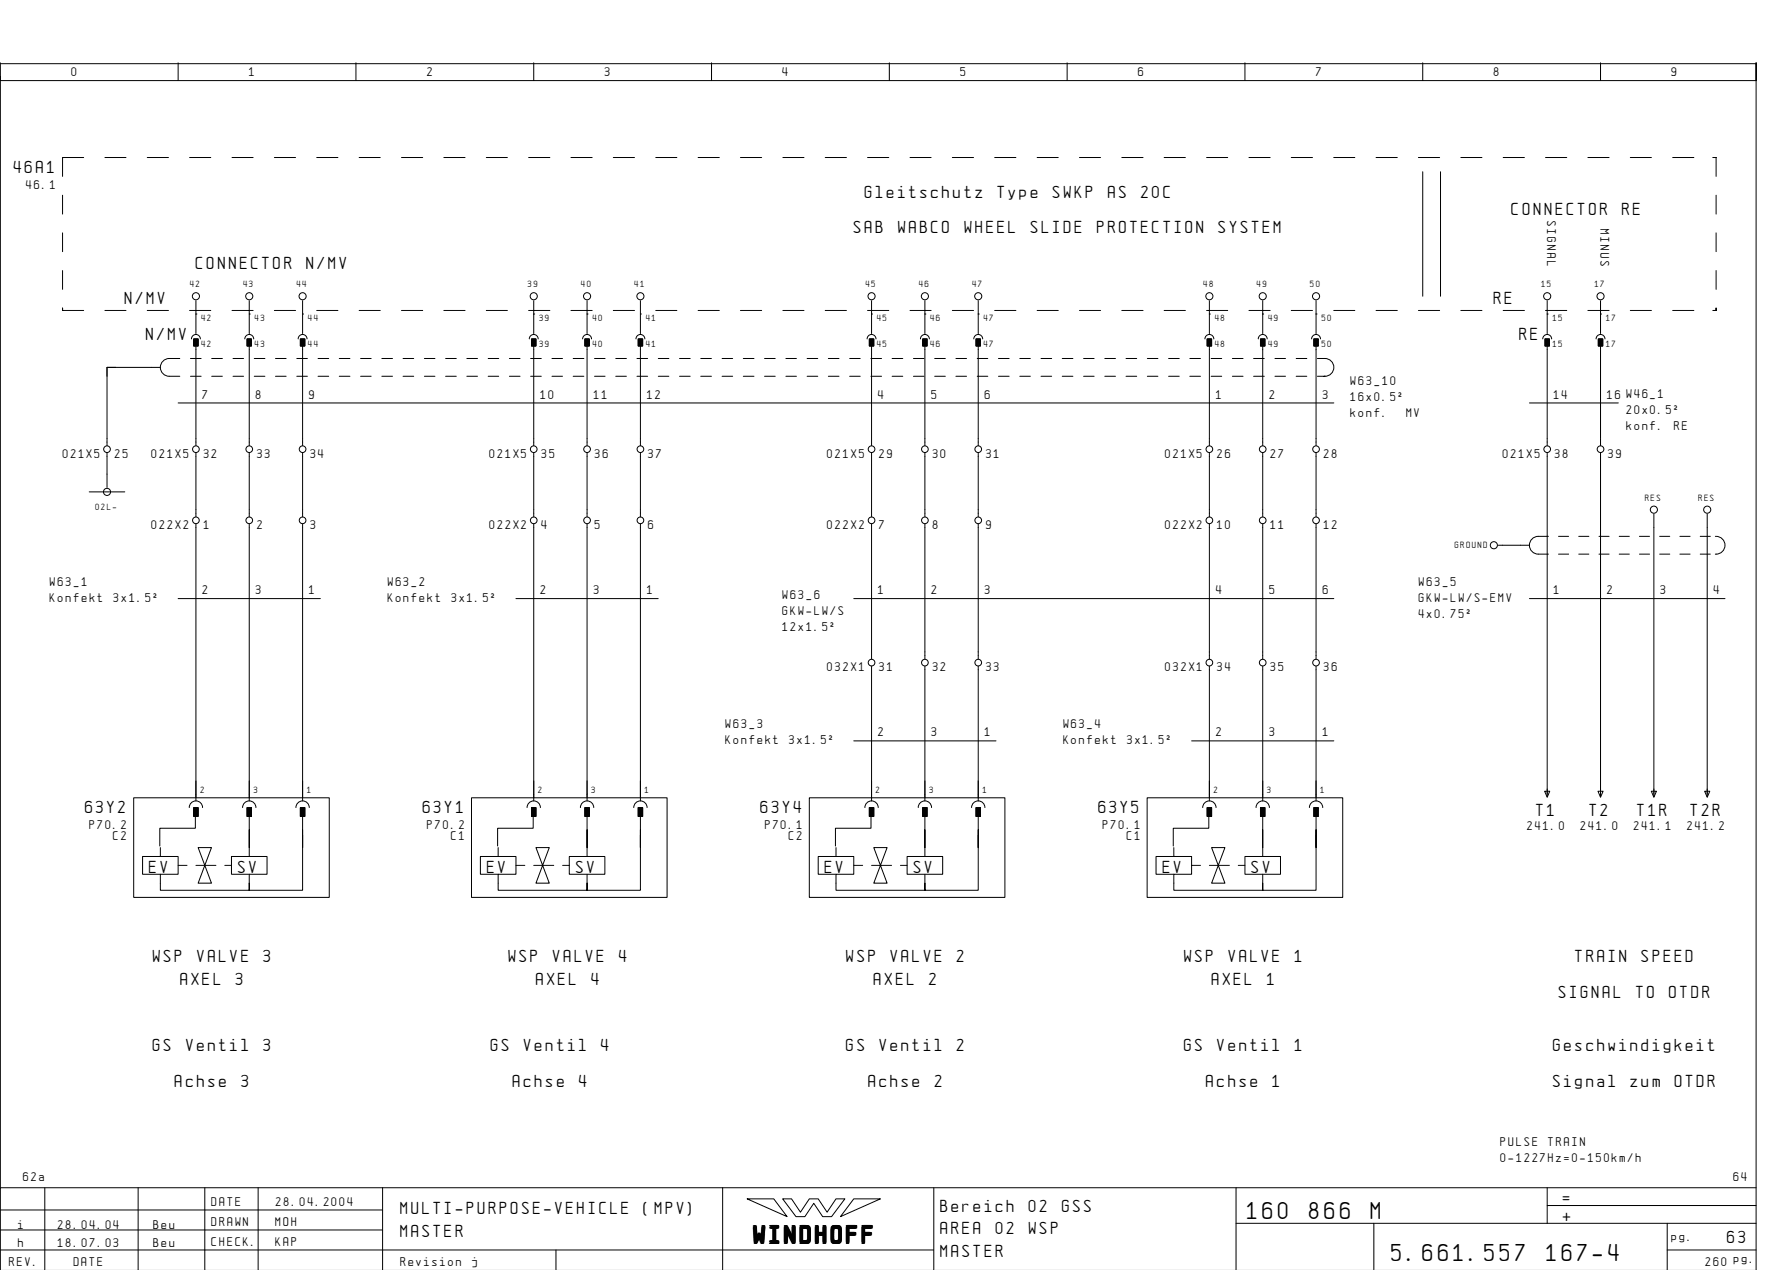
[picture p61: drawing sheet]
<svg xmlns="http://www.w3.org/2000/svg" width="399mm" height="286mm" viewBox="0 0 399 286" stroke-linecap="round" stroke-linejoin="round" font-family="sans-serif">
<defs><g id="words">
<g font-size="4.4">
<text x="280.6" y="274.1">160</text>
<text x="294.5" y="274.1">866</text>
<text x="308.4" y="274.1">M</text>
<text x="169.5" y="279.3">WINDHOFF</text>
<text x="313.1" y="283.6">5.661.557</text>
<text x="347.9" y="283.6">167-4</text>
</g>
<g font-size="3.1">
<text x="3.1" y="38.9">46A1</text>
<text x="194.6" y="44.4">Gleitschutz</text>
<text x="224.4" y="44.4">Type</text>
<text x="236.9" y="44.4">SWKP</text>
<text x="249.3" y="44.4">AS</text>
<text x="256.8" y="44.4">20C</text>
<text x="192.1" y="52.4">SAB</text>
<text x="202" y="52.4">WABCO</text>
<text x="217" y="52.4">WHEEL</text>
<text x="231.9" y="52.4">SLIDE</text>
<text x="246.8" y="52.4">PROTECTION</text>
<text x="274.2" y="52.4">SYSTEM</text>
<text x="340.1" y="48.4">CONNECTOR</text>
<text x="365" y="48.4">RE</text>
<text x="44.1" y="60.4">CONNECTOR</text>
<text x="69" y="60.4">N/MV</text>
<text x="28.1" y="68.4">N/MV</text>
<text x="336.1" y="68.4">RE</text>
<text x="32.9" y="76.4">N/MV</text>
<text x="341.9" y="76.4">RE</text>
<text x="19.1" y="182.9">63Y2</text>
<text x="95.1" y="182.9">63Y1</text>
<text x="171.1" y="182.9">63Y4</text>
<text x="247.1" y="182.9">63Y5</text>
<text x="345.6" y="183.6">T1</text>
<text x="357.6" y="183.6">T2</text>
<text x="368.3" y="183.6">T1R</text>
<text x="380.3" y="183.6">T2R</text>
<text x="33.6" y="196.4">EV</text>
<text x="53.6" y="196.4">SV</text>
<text x="109.6" y="196.4">EV</text>
<text x="129.6" y="196.4">SV</text>
<text x="185.6" y="196.4">EV</text>
<text x="205.6" y="196.4">SV</text>
<text x="261.6" y="196.4">EV</text>
<text x="281.6" y="196.4">SV</text>
<text x="34.4" y="216.4">WSP</text>
<text x="40.6" y="221.4">AXEL</text>
<text x="44.3" y="216.4">VALVE</text>
<text x="53.1" y="221.4">3</text>
<text x="59.3" y="216.4">3</text>
<text x="114.4" y="216.4">WSP</text>
<text x="120.6" y="221.4">AXEL</text>
<text x="124.3" y="216.4">VALVE</text>
<text x="133.1" y="221.4">4</text>
<text x="139.3" y="216.4">4</text>
<text x="190.4" y="216.4">WSP</text>
<text x="196.6" y="221.4">AXEL</text>
<text x="200.3" y="216.4">VALVE</text>
<text x="209.1" y="221.4">2</text>
<text x="215.3" y="216.4">2</text>
<text x="266.4" y="216.4">WSP</text>
<text x="272.6" y="221.4">AXEL</text>
<text x="276.3" y="216.4">VALVE</text>
<text x="285.1" y="221.4">1</text>
<text x="291.3" y="216.4">1</text>
<text x="354.4" y="216.4">TRAIN</text>
<text x="369.3" y="216.4">SPEED</text>
<text x="350.7" y="224.4">SIGNAL</text>
<text x="368.1" y="224.4">TO</text>
<text x="375.5" y="224.4">OTDR</text>
<text x="34.4" y="236.4">GS</text>
<text x="41.9" y="236.4">Ventil</text>
<text x="59.3" y="236.4">3</text>
<text x="110.4" y="236.4">GS</text>
<text x="117.9" y="236.4">Ventil</text>
<text x="135.3" y="236.4">4</text>
<text x="190.4" y="236.4">GS</text>
<text x="197.9" y="236.4">Ventil</text>
<text x="215.3" y="236.4">2</text>
<text x="266.4" y="236.4">GS</text>
<text x="273.9" y="236.4">Ventil</text>
<text x="291.3" y="236.4">1</text>
<text x="349.4" y="236.4">Geschwindigkeit</text>
<text x="39.4" y="244.4">Achse</text>
<text x="54.3" y="244.4">3</text>
<text x="115.4" y="244.4">Achse</text>
<text x="130.3" y="244.4">4</text>
<text x="195.4" y="244.4">Achse</text>
<text x="210.3" y="244.4">2</text>
<text x="271.4" y="244.4">Achse</text>
<text x="286.3" y="244.4">1</text>
<text x="349.4" y="244.4">Signal</text>
<text x="366.8" y="244.4">zum</text>
<text x="376.8" y="244.4">OTDR</text>
<text x="90.1" y="273.1">MULTI-PURPOSE-VEHICLE</text>
<text x="144.8" y="273.1">(MPV)</text>
<text x="211.6" y="272.6">Bereich</text>
<text x="231.5" y="272.6">02</text>
<text x="238.9" y="272.6">GSS</text>
<text x="351.6" y="270.6">=</text>
<text x="351.6" y="274.6">+</text>
<text x="90.1" y="278.1">MASTER</text>
<text x="211.6" y="277.6">AREA</text>
<text x="224" y="277.6">02</text>
<text x="231.5" y="277.6">WSP</text>
<text x="388.6" y="279.6">63</text>
<text x="211.6" y="282.6">MASTER</text>
</g>
<g font-size="2.3">
<text x="16.1" y="17.1">0</text>
<text x="56.1" y="17.1">1</text>
<text x="96.1" y="17.1">2</text>
<text x="136.1" y="17.1">3</text>
<text x="176.1" y="17.1">4</text>
<text x="216.1" y="17.1">5</text>
<text x="256.1" y="17.1">6</text>
<text x="296.1" y="17.1">7</text>
<text x="336.1" y="17.1">8</text>
<text x="376.1" y="17.1">9</text>
<text x="5.9" y="42.4">46.1</text>
<text x="348.1" y="49.7" transform="rotate(90 348.1 49.7)">SIGNAL</text>
<text x="360.1" y="51.5" transform="rotate(90 360.1 51.5)">MINUS</text>
<text x="45.6" y="89.6">7</text>
<text x="57.6" y="89.6">8</text>
<text x="69.6" y="89.6">9</text>
<text x="121.6" y="89.6">10</text>
<text x="133.6" y="89.6">11</text>
<text x="145.6" y="89.6">12</text>
<text x="197.6" y="89.6">4</text>
<text x="209.6" y="89.6">5</text>
<text x="221.6" y="89.6">6</text>
<text x="273.6" y="89.6">1</text>
<text x="285.6" y="89.6">2</text>
<text x="297.6" y="89.6">3</text>
<text x="303.9" y="86.6">W63_10</text>
<text x="349.6" y="89.6">14</text>
<text x="361.6" y="89.6">16 W46_1</text>
<text x="303.9" y="90.2">16x0.5˝</text>
<text x="303.9" y="93.8">konf.</text>
<text x="316.4" y="93.8">MV</text>
<text x="365.9" y="93.1">20x0.5˝</text>
<text x="365.9" y="96.8">konf.</text>
<text x="376.6" y="96.8">RE</text>
<text x="14.1" y="102.9">021X5</text>
<text x="25.8" y="102.9">25</text>
<text x="34.1" y="102.9">021X5</text>
<text x="45.8" y="102.9">32</text>
<text x="57.8" y="102.9">33</text>
<text x="69.8" y="102.9">34</text>
<text x="110.1" y="102.9">021X5</text>
<text x="121.8" y="102.9">35</text>
<text x="133.8" y="102.9">36</text>
<text x="145.8" y="102.9">37</text>
<text x="186.1" y="102.9">021X5</text>
<text x="197.8" y="102.9">29</text>
<text x="209.8" y="102.9">30</text>
<text x="221.8" y="102.9">31</text>
<text x="262.1" y="102.9">021X5</text>
<text x="273.8" y="102.9">26</text>
<text x="285.8" y="102.9">27</text>
<text x="297.8" y="102.9">28</text>
<text x="338.1" y="102.9">021X5</text>
<text x="349.8" y="102.9">38</text>
<text x="361.8" y="102.9">39</text>
<text x="34.1" y="118.9">022X2</text>
<text x="45.8" y="118.9">1</text>
<text x="57.8" y="118.9">2</text>
<text x="69.8" y="118.9">3</text>
<text x="110.1" y="118.9">022X2</text>
<text x="121.8" y="118.9">4</text>
<text x="133.8" y="118.9">5</text>
<text x="145.8" y="118.9">6</text>
<text x="186.1" y="118.9">022X2</text>
<text x="197.8" y="118.9">7</text>
<text x="209.8" y="118.9">8</text>
<text x="221.8" y="118.9">9</text>
<text x="262.1" y="118.9">022X2</text>
<text x="273.8" y="118.9">10</text>
<text x="285.8" y="118.9">11</text>
<text x="297.8" y="118.9">12</text>
<text x="11.2" y="131.7">W63_1</text>
<text x="87.2" y="131.7">W63_2</text>
<text x="319.2" y="131.7">W63_5</text>
<text x="11.2" y="135.3">Konfekt</text>
<text x="25.6" y="135.3">3x1.5˝</text>
<text x="45.6" y="133.6">2</text>
<text x="57.6" y="133.6">3</text>
<text x="69.6" y="133.6">1</text>
<text x="87.2" y="135.3">Konfekt</text>
<text x="101.6" y="135.3">3x1.5˝</text>
<text x="121.6" y="133.6">2</text>
<text x="133.6" y="133.6">3</text>
<text x="145.6" y="133.6">1</text>
<text x="176.1" y="134.6">W63_6</text>
<text x="197.6" y="133.6">1</text>
<text x="209.6" y="133.6">2</text>
<text x="221.6" y="133.6">3</text>
<text x="273.6" y="133.6">4</text>
<text x="285.6" y="133.6">5</text>
<text x="297.6" y="133.6">6</text>
<text x="319.2" y="135.3">GKW-LW/S-EMV</text>
<text x="349.6" y="133.6">1</text>
<text x="361.6" y="133.6">2</text>
<text x="373.6" y="133.6">3</text>
<text x="385.6" y="133.6">4</text>
<text x="176.1" y="138.2">GKW-LW/S</text>
<text x="176.1" y="141.8">12x1.5˝</text>
<text x="319.2" y="138.9">4x0.75˝</text>
<text x="186.1" y="150.9">032X1</text>
<text x="197.8" y="150.9">31</text>
<text x="209.8" y="150.9">32</text>
<text x="221.8" y="150.9">33</text>
<text x="262.1" y="150.9">032X1</text>
<text x="273.8" y="150.9">34</text>
<text x="285.8" y="150.9">35</text>
<text x="297.8" y="150.9">36</text>
<text x="163.2" y="163.7">W63_3</text>
<text x="163.2" y="167.3">Konfekt</text>
<text x="177.6" y="167.3">3x1.5˝</text>
<text x="197.6" y="165.6">2</text>
<text x="209.6" y="165.6">3</text>
<text x="221.6" y="165.6">1</text>
<text x="239.2" y="163.7">W63_4</text>
<text x="239.2" y="167.3">Konfekt</text>
<text x="253.6" y="167.3">3x1.5˝</text>
<text x="273.6" y="165.6">2</text>
<text x="285.6" y="165.6">3</text>
<text x="297.6" y="165.6">1</text>
<text x="20.1" y="186.4">P70.2</text>
<text x="25.5" y="188.9">C2</text>
<text x="96.1" y="186.4">P70.2</text>
<text x="101.5" y="188.9">C1</text>
<text x="172.1" y="186.4">P70.1</text>
<text x="177.5" y="188.9">C2</text>
<text x="248.1" y="186.4">P70.1</text>
<text x="253.5" y="188.9">C1</text>
<text x="343.6" y="186.6">241.0</text>
<text x="355.6" y="186.6">241.0</text>
<text x="367.6" y="186.6">241.1</text>
<text x="379.6" y="186.6">241.2</text>
<text x="337.6" y="257.6">PULSE</text>
<text x="348.3" y="257.6">TRAIN</text>
<text x="337.6" y="261.2">0-1227Hz=0-150km/h</text>
<text x="5.2" y="265.6">62a</text>
<text x="390" y="265.6">64</text>
<text x="47.6" y="271.1">DATE</text>
<text x="47.6" y="275.6">DRAWN</text>
<text x="62" y="275.6">MOH</text>
<text x="62.1" y="271.1">28.04.2004</text>
<text x="4.1" y="276.4">i</text>
<text x="4.1" y="280.4">h</text>
<text x="13" y="276.4">28.04.04</text>
<text x="13" y="280.4">18.07.03</text>
<text x="34.5" y="276.4">Beu</text>
<text x="34.5" y="280.4">Beu</text>
<text x="47.6" y="280.1">CHECK.</text>
<text x="62" y="280.1">KAP</text>
<text x="376.1" y="279.1">pg.</text>
<text x="2.1" y="284.6">REV.</text>
<text x="16.6" y="284.6">DATE</text>
<text x="90.1" y="284.6">Revision</text>
<text x="106.2" y="284.6">j</text>
<text x="383.7" y="284.6">260 pg.</text>
</g>
<g font-size="1.6">
<text x="42.8" y="64.6">42</text>
<text x="54.8" y="64.6">43</text>
<text x="66.8" y="64.6">44</text>
<text x="118.8" y="64.6">39</text>
<text x="130.8" y="64.6">40</text>
<text x="142.8" y="64.6">41</text>
<text x="194.8" y="64.6">45</text>
<text x="206.8" y="64.6">46</text>
<text x="218.8" y="64.6">47</text>
<text x="270.8" y="64.6">48</text>
<text x="282.8" y="64.6">49</text>
<text x="294.8" y="64.6">50</text>
<text x="346.8" y="64.6">15</text>
<text x="358.8" y="64.6">17</text>
<text x="45.4" y="72.1">42</text>
<text x="57.3" y="72.1">43</text>
<text x="69.4" y="72.1">44</text>
<text x="121.4" y="72.1">39</text>
<text x="133.3" y="72.1">40</text>
<text x="145.4" y="72.1">41</text>
<text x="197.4" y="72.1">45</text>
<text x="209.4" y="72.1">46</text>
<text x="221.3" y="72.1">47</text>
<text x="273.4" y="72.1">48</text>
<text x="285.4" y="72.1">49</text>
<text x="297.4" y="72.1">50</text>
<text x="349.4" y="72.1">15</text>
<text x="361.4" y="72.1">17</text>
<text x="45.4" y="78.1">42</text>
<text x="57.3" y="78.1">43</text>
<text x="69.4" y="78.1">44</text>
<text x="121.4" y="78.1">39</text>
<text x="133.3" y="78.1">40</text>
<text x="145.4" y="78.1">41</text>
<text x="197.4" y="78.1">45</text>
<text x="209.4" y="78.1">46</text>
<text x="221.3" y="78.1">47</text>
<text x="273.4" y="78.1">48</text>
<text x="285.4" y="78.1">49</text>
<text x="297.4" y="78.1">50</text>
<text x="349.4" y="78.1">15</text>
<text x="361.4" y="78.1">17</text>
<text x="370.1" y="112.6">RES</text>
<text x="382.1" y="112.6">RES</text>
<text x="21.5" y="114.6">02L-</text>
<text x="327.3" y="123.3">GROUND</text>
<text x="45.1" y="178.4">2</text>
<text x="57.1" y="178.4">3</text>
<text x="69.1" y="178.4">1</text>
<text x="121.1" y="178.4">2</text>
<text x="133.1" y="178.4">3</text>
<text x="145.1" y="178.4">1</text>
<text x="197.1" y="178.4">2</text>
<text x="209.1" y="178.4">3</text>
<text x="221.1" y="178.4">1</text>
<text x="273.1" y="178.4">2</text>
<text x="285.1" y="178.4">3</text>
<text x="297.1" y="178.4">1</text>
</g>
</g></defs>
<g fill="none" stroke="#000" stroke-width=".22">
<path d="M.1 14.1v4h395v-4v271.6M.1 17.1v250M.1 14.3h395M40.1 14.1v4M80.1 14.1v4M120.1 14.1v4M160.1 14.1v4M200.1 14.1v4M240.1 14.1v4M280.1 14.1v4M320.1 14.1v4M360.1 14.1v4"/>
<path d="M18.8 35.4h-4.7v4.3M23.6 35.4h4.7M33.1 35.4h4.8M42.7 35.4h4.7M52.2 35.4h4.7M61.7 35.4h4.8M71.3 35.4h4.7M80.8 35.4h4.8M90.3 35.4h4.8M99.8 35.4h4.8M109.4 35.4h4.8M118.9 35.4h4.8"/>
<path d="M128.4 35.4h4.8M138 35.4h4.8M147.5 35.4h4.8M157 35.4h4.8M166.6 35.4h4.8M176.1 35.4h4.8M185.7 35.4h4.7M195.2 35.4h4.7M204.7 35.4h4.8M214.3 35.4h4.7M223.8 35.4h4.7M233.3 35.4h4.8"/>
<path d="M242.9 35.4h4.7M252.4 35.4h4.7M261.9 35.4h4.8M271.5 35.4h4.7M281 35.4h4.8M290.5 35.4h4.8M300.1 35.4h4.7M309.6 35.4h4.8M319.1 35.4h4.8M320.1 38.6v28M324.1 38.6v28M328.6 35.4h4.8"/>
<path d="M338.2 35.4h4.8M347.7 35.4h4.8M357.2 35.4h4.8M366.8 35.4h4.7M376.3 35.4h4.8M385.3 35.4h.8h-.3M386.1 35.4v4.3M14.1 43.9v4.3M14.1 52.4v4.2M386.1 43.9v4.3M386.1 52.4v4.2M14.1 69.3v.5v-.5"/>
<path d="M14.1 60.9v4.2M14.1 69.8h4.7M23.6 69.8h4.7M33.1 69.8h4.8M42.7 69.8h4.7M43.1 76.2a1 1 0 0 1 1-1 1 1 0 0 1 1 1M43.6 76.2h1v1.6h-1zM44.1 70.6v4.4M44.1 67.6v3M44.1 77.8v22.4M44.1 70.6h.1M52.2 69.8h4.7"/>
<path d="M55.1 76.2a1 1 0 0 1 1-1 1 1 0 0 1 1 1M55.6 76.2h1v1.6h-1zM56.1 70.6v4.4M56.1 67.6v3M56.1 77.8v22.4M56.1 70.6h.1M61.7 69.8h4.8M67.1 76.2a1 1 0 0 1 1-1 1 1 0 0 1 1 1M67.6 76.2h1v1.6h-1zM68.1 70.6v4.4M68.1 67.6v3M68.1 77.8v22.4"/>
<path d="M68.1 70.6h.1M71.3 69.8h4.7M80.8 69.8h4.8M90.3 69.8h4.8M99.8 69.8h4.8M109.4 69.8h4.8M118.9 69.8h4.8M119.1 76.2a1 1 0 0 1 1-1 1 1 0 0 1 1 1M119.6 76.2h1v1.6h-1zM120.1 67.6v3M120.1 77.8v22.4M120.1 70.6h.1"/>
<path d="M120.1 70.6v4.4M128.4 69.8h4.8M131.1 76.2a1 1 0 0 1 1-1 1 1 0 0 1 1 1M131.6 76.2h1v1.6h-1zM132.1 70.6v4.4M132.1 67.6v3M132.1 77.8v22.4M132.1 70.6h.1M138 69.8h4.8M143.1 76.2a1 1 0 0 1 1-1 1 1 0 0 1 1 1M143.6 76.2h1v1.6h-1zM144.1 70.6v4.4"/>
<path d="M144.1 67.6v3M144.1 77.8v22.4M144.1 70.6h.1M147.5 69.8h4.8M157 69.8h4.8M166.6 69.8h4.8M176.1 69.8h4.8M185.7 69.8h4.7M195.1 76.2a1 1 0 0 1 1-1 1 1 0 0 1 1 1M195.2 69.8h4.7M195.6 76.2h1v1.6h-1zM196.1 67.6v3"/>
<path d="M196.1 77.8v22.4M196.1 70.6h.1M196.1 70.6v4.4M204.7 69.8h4.8M207.1 76.2a1 1 0 0 1 1-1 1 1 0 0 1 1 1M207.6 76.2h1v1.6h-1zM208.1 70.6v4.4M208.1 67.6v3M208.1 77.8v22.4M208.1 70.6h.1M214.3 69.8h4.7M219.1 76.2a1 1 0 0 1 1-1 1 1 0 0 1 1 1"/>
<path d="M219.6 76.2h1v1.6h-1zM220.1 70.6v4.4M220.1 67.6v3M220.1 77.8v22.4M220.1 70.6h.1M223.8 69.8h4.7M233.3 69.8h4.8M242.9 69.8h4.7M252.4 69.8h4.7M261.9 69.8h4.8M271.1 76.2a1 1 0 0 1 1-1 1 1 0 0 1 1 1M271.5 69.8h4.7"/>
<path d="M271.6 76.2h1v1.6h-1zM272.1 67.6v3M272.1 77.8v22.4M272.1 70.6h.1M272.1 70.6v4.4M281 69.8h4.8M283.1 76.2a1 1 0 0 1 1-1 1 1 0 0 1 1 1M283.6 76.2h1v1.6h-1zM284.1 70.6v4.4M284.1 67.6v3M284.1 77.8v22.4M284.1 70.6h.1"/>
<path d="M290.5 69.8h4.8M295.1 76.2a1 1 0 0 1 1-1 1 1 0 0 1 1 1M295.6 76.2h1v1.6h-1zM296.1 70.6v4.4M296.1 67.6v3M296.1 77.8v22.4M296.1 70.6h.1M300.1 69.8h4.7M309.6 69.8h4.8M319.1 69.8h4.8M328.6 69.8h4.8M338.2 69.8h4.8"/>
<path d="M347.1 76.2a1 1 0 0 1 1-1 1 1 0 0 1 1 1M347.6 76.2h1v1.6h-1zM347.7 69.8h4.8M348.1 67.6v3M348.1 77.8v22.4M348.1 70.6h.1M348.1 70.6v4.4M357.2 69.8h4.8M359.1 76.2a1 1 0 0 1 1-1 1 1 0 0 1 1 1M359.6 76.2h1v1.6h-1zM360.1 67.6v3M360.1 77.8v22.4"/>
<path d="M360.1 70.6h.1M360.1 70.6v4.4M366.8 69.8h4.7M376.3 69.8h4.8M385.3 69.8h.8h-.3M386.1 69.3v.5v-.5M386.1 60.9v4.2M26.1 82.6h-2v2M36.1 82.6h-12v17.6M40.1 90.6h260M40.4 80.6h-2.3a2 2 0 0 0-2 2 2 2 0 0 0 2 2h2.3M42.9 84.6h2.4"/>
<path d="M42.9 80.6h2.4M47.6 84.6h2.4M47.6 80.6h2.4M52.4 84.6h2.4M52.4 80.6h2.4M57.2 84.6h2.4M57.2 80.6h2.4M62 84.6h2.4M62 80.6h2.4M66.8 84.6h2.4M66.8 80.6h2.4M71.6 84.6h2.3"/>
<path d="M71.6 80.6h2.3M76.3 84.6h2.4M76.3 80.6h2.4M81.1 84.6h2.4M81.1 80.6h2.4M85.9 84.6h2.4M85.9 80.6h2.4M90.7 84.6h2.4M90.7 80.6h2.4M95.5 84.6h2.3M95.5 80.6h2.3M100.2 84.6h2.4"/>
<path d="M100.2 80.6h2.4M105 84.6h2.4M105 80.6h2.4M109.8 84.6h2.4M109.8 80.6h2.4M114.6 84.6h2.4M114.6 80.6h2.4M119.4 84.6h2.4M119.4 80.6h2.4M124.2 84.6h2.3M124.2 80.6h2.3M129 84.6h2.4"/>
<path d="M129 80.6h2.4M133.8 84.6h2.3M133.8 80.6h2.3M138.5 84.6h2.4M138.5 80.6h2.4M143.3 84.6h2.4M143.3 80.6h2.4M148.1 84.6h2.4M148.1 80.6h2.4M152.9 84.6h2.4M152.9 80.6h2.4M157.7 84.6h2.3"/>
<path d="M157.7 80.6h2.3M162.4 84.6h2.4M162.4 80.6h2.4M167.2 84.6h2.4M167.2 80.6h2.4M172 84.6h2.4M172 80.6h2.4M176.8 84.6h2.4M176.8 80.6h2.4M181.6 84.6h2.4M181.6 80.6h2.4M186.3 84.6h2.4"/>
<path d="M186.3 80.6h2.4M191.2 84.6h2.3M191.2 80.6h2.3M195.9 84.6h2.4M195.9 80.6h2.4M200.7 84.6h2.4M200.7 80.6h2.4M205.5 84.6h2.4M205.5 80.6h2.4M210.3 84.6h2.4M210.3 80.6h2.4M215.1 84.6h2.4"/>
<path d="M215.1 80.6h2.4M219.9 84.6h2.3M219.9 80.6h2.3M224.6 84.6h2.4M224.6 80.6h2.4M229.4 84.6h2.4M229.4 80.6h2.4M234.2 84.6h2.4M234.2 80.6h2.4M239 84.6h2.4M239 80.6h2.4M243.8 84.6h2.3"/>
<path d="M243.8 80.6h2.3M248.5 84.6h2.4M248.5 80.6h2.4M253.3 84.6h2.4M253.3 80.6h2.4M258.1 84.6h2.4M258.1 80.6h2.4M262.9 84.6h2.4M262.9 80.6h2.4M267.7 84.6h2.4M267.7 80.6h2.4M272.5 84.6h2.3"/>
<path d="M272.5 80.6h2.3M277.3 84.6h2.4M277.3 80.6h2.4M282 84.6h2.4M282 80.6h2.4M286.8 84.6h2.4M286.8 80.6h2.4M291.6 84.6h2.4M291.6 80.6h2.4M296.4 84.6h1.7h-.2M296.4 80.6h1.7h-.2M298.1 80.6a2 2 0 0 1 2 2 2 2 0 0 1-2 2"/>
<path d="M344.1 90.6h20M20.1 110.6h8M24.1 101.8v7.8M44.1 101.8v14.4M44.1 117.8v62.3M56.1 101.8v14.4M56.1 117.8v62.3M68.1 101.8v14.4M68.1 117.8v62.3M120.1 101.8v14.4M120.1 117.8v62.3M132.1 101.8v14.4"/>
<path d="M132.1 117.8v62.3M144.1 101.8v14.4M144.1 117.8v62.3M196.1 101.8v14.4M196.1 117.8v30.4M208.1 101.8v14.4M208.1 117.8v30.4M220.1 101.8v14.4M220.1 117.8v30.4M272.1 101.8v14.4M272.1 117.8v30.4M284.1 101.8v14.4"/>
<path d="M284.1 117.8v30.4M296.1 101.8v14.4M296.1 117.8v30.4M348.1 101.8v77.4M360.1 101.8v77.4M372.1 115.6v63.6M384.1 115.6v63.6M40.1 134.6h32M116.1 134.6h32M192.1 134.6h108M337.1 122.6h7M344.1 134.6h44"/>
<path d="M348.4 120.6h-2.3a2 2 0 0 0-2 2 2 2 0 0 0 2 2h2.3M350.6 124.6h2.3M350.6 120.6h2.3M355.2 124.6h2.2M355.2 120.6h2.2M359.7 124.6h2.3M359.7 120.6h2.3M364.3 124.6h2.2M364.3 120.6h2.2M368.8 124.6h2.3M368.8 120.6h2.3M373.4 124.6h2.3"/>
<path d="M373.4 120.6h2.3M377.9 124.6h2.3M377.9 120.6h2.3M382.5 124.6h2.3M382.5 120.6h2.3M385.9 120.6a2.01 2.01 0 0 1 2.2 2 2.01 2.01 0 0 1-2.2 2M196.1 149.8v30.3M208.1 149.8v30.3M220.1 149.8v30.3M272.1 149.8v30.3M284.1 149.8v30.3M296.1 149.8v30.3"/>
<path d="M30.1 179.4h44v22.4h-44zM106.1 179.4h44v22.4h-44zM182.1 179.4h44v22.4h-44zM192.1 166.6h32M258.1 179.4h44v22.4h-44zM268.1 166.6h32M347.5 178h1.2l-.6 1.3zM359.5 178h1.2l-.6 1.3zM371.5 178h1.2l-.6 1.3zM383.5 178h1.2l-.6 1.3zM36.1 192.6h-4v4h4M40.1 194.6h2"/>
<path d="M42.6 181.6a1.5 1.5 0 0 1 1.5-1.5 1.5 1.5 0 0 1 1.5 1.5M43.6 181.6h1v2h-1zM43.9 182.3v4h-8v4M44.1 194.6h4.5M44.6 190.6l3 8h-3l3-8zM50.6 194.6h1.5M54.6 181.6a1.5 1.5 0 0 1 1.5-1.5 1.5 1.5 0 0 1 1.5 1.5M55.6 181.6h1v2h-1zM56.1 183.6v7v-4M56.1 190.6v2h-4v4h8v-4h-4M56.1 196.6v2M66.6 181.6a1.5 1.5 0 0 1 1.5-1.5 1.5 1.5 0 0 1 1.5 1.5"/>
<path d="M67.6 181.6h1v2h-1zM68.1 183.6v7v-4M68.1 187.8v12.4h-12v-1.6v1.6h-20v-3.6h4v-4h-4v-2M112.1 192.6h-4v4h4M116.1 194.6h2M118.6 181.6a1.5 1.5 0 0 1 1.5-1.5 1.5 1.5 0 0 1 1.5 1.5M119.6 181.6h1v2h-1zM119.9 182.3v4h-7.9v4M120.1 194.6h4.5M120.6 190.6l3 8h-3l3-8zM126.6 194.6h1.5M130.6 181.6a1.5 1.5 0 0 1 1.5-1.5 1.5 1.5 0 0 1 1.5 1.5"/>
<path d="M131.6 181.6h1v2h-1zM132.1 183.6v7v-4M132.1 190.6v2h-4v4h8v-4h-4M132.1 196.6v2M142.6 181.6a1.5 1.5 0 0 1 1.5-1.5 1.5 1.5 0 0 1 1.5 1.5M143.6 181.6h1v2h-1zM144.1 183.6v7v-4M144.1 187.8v12.4h-12v-1.6v1.6h-20v-3.6h4v-4h-4v-2M188.1 192.6h-4v4h4M192.1 194.6h2M194.6 181.6a1.5 1.5 0 0 1 1.5-1.5 1.5 1.5 0 0 1 1.5 1.5M195.6 181.6h1v2h-1z"/>
<path d="M195.9 182.3v4h-7.9v4M196.1 194.6h4.5M196.6 190.6l3 8h-3l3-8zM202.6 194.6h1.5M206.6 181.6a1.5 1.5 0 0 1 1.5-1.5 1.5 1.5 0 0 1 1.5 1.5M207.6 181.6h1v2h-1zM208.1 183.6v7v-4M208.1 190.6v2h-4v4h8v-4h-4M208.1 196.6v2M218.6 181.6a1.5 1.5 0 0 1 1.5-1.5 1.5 1.5 0 0 1 1.5 1.5M219.6 181.6h1v2h-1zM220.1 183.6v7v-4"/>
<path d="M220.1 187.8v12.4h-12v-1.6v1.6h-20v-3.6h4v-4h-4v-2M264.1 192.6h-4v4h4M268.1 194.6h2M270.6 181.6a1.5 1.5 0 0 1 1.5-1.5 1.5 1.5 0 0 1 1.5 1.5M271.6 181.6h1v2h-1zM271.9 182.3v4h-7.9v4M272.1 194.6h4.5M272.6 190.6l3 8h-3l3-8zM278.6 194.6h1.5M282.6 181.6a1.5 1.5 0 0 1 1.5-1.5 1.5 1.5 0 0 1 1.5 1.5M283.6 181.6h1v2h-1zM284.1 183.6v7v-4"/>
<path d="M284.1 190.6v2h-4v4h8v-4h-4M284.1 196.6v2M294.6 181.6a1.5 1.5 0 0 1 1.5-1.5 1.5 1.5 0 0 1 1.5 1.5M295.6 181.6h1v2h-1zM296.1 183.6v7v-4M296.1 187.8v12.4h-12v-1.6v1.6h-20v-3.6h4v-4h-4v-2M10.1 267.1v18.5M31.1 267.1v18.5M46.1 267.1v18.6M58.1 267.1v18.6M86.1 272.1h-86M86.1 276.6h-86"/>
<path d="M86.1 267.1v18.6M162.6 267.1v18.6M168.1 269.6h6l3 4zM176.1 269.6h2l2 3 2-3h2l2 3 2-3h2l-3 4h-2l-2-3-2 3h-2zM192.1 269.6h6l-9 4zM210.1 267.1v18.6M278.1 275.1h117M278.1 267.1v18.6M309.1 275.1v10.6M348.1 271.1h47M348.1 267.1v8M375.1 275.1v10.6"/>
<path d="M395.1 267.1h-395v18.6M125.1 281.1v4.6M210.1 281.1h-210M375.1 281.1h20"/>
<circle cx="44.1" cy="66.6" r=".8"/>
<circle cx="56.1" cy="66.6" r=".8"/>
<circle cx="68.1" cy="66.6" r=".8"/>
<circle cx="120.1" cy="66.6" r=".8"/>
<circle cx="132.1" cy="66.6" r=".8"/>
<circle cx="144.1" cy="66.6" r=".8"/>
<circle cx="196.1" cy="66.6" r=".8"/>
<circle cx="208.1" cy="66.6" r=".8"/>
<circle cx="220.1" cy="66.6" r=".8"/>
<circle cx="272.1" cy="66.6" r=".8"/>
<circle cx="284.1" cy="66.6" r=".8"/>
<circle cx="296.1" cy="66.6" r=".8"/>
<circle cx="348.1" cy="66.6" r=".8"/>
<circle cx="360.1" cy="66.6" r=".8"/>
<circle cx="24.1" cy="101" r=".75"/>
<circle cx="24.1" cy="110.6" r=".8"/>
<circle cx="44.1" cy="117" r=".75"/>
<circle cx="44.1" cy="101" r=".75"/>
<circle cx="56.1" cy="117" r=".75"/>
<circle cx="56.1" cy="101" r=".75"/>
<circle cx="68.1" cy="117" r=".75"/>
<circle cx="68.1" cy="101" r=".75"/>
<circle cx="120.1" cy="117" r=".75"/>
<circle cx="120.1" cy="101" r=".75"/>
<circle cx="132.1" cy="117" r=".75"/>
<circle cx="132.1" cy="101" r=".75"/>
<circle cx="144.1" cy="117" r=".75"/>
<circle cx="144.1" cy="101" r=".75"/>
<circle cx="196.1" cy="117" r=".75"/>
<circle cx="196.1" cy="101" r=".75"/>
<circle cx="208.1" cy="117" r=".75"/>
<circle cx="208.1" cy="101" r=".75"/>
<circle cx="220.1" cy="117" r=".75"/>
<circle cx="220.1" cy="101" r=".75"/>
<circle cx="272.1" cy="117" r=".75"/>
<circle cx="272.1" cy="101" r=".75"/>
<circle cx="284.1" cy="117" r=".75"/>
<circle cx="284.1" cy="101" r=".75"/>
<circle cx="296.1" cy="117" r=".75"/>
<circle cx="296.1" cy="101" r=".75"/>
<circle cx="348.1" cy="101" r=".75"/>
<circle cx="360.1" cy="101" r=".75"/>
<circle cx="372.1" cy="114.6" r=".8"/>
<circle cx="384.1" cy="114.6" r=".8"/>
<circle cx="336.1" cy="122.6" r=".8"/>
<circle cx="196.1" cy="149" r=".75"/>
<circle cx="208.1" cy="149" r=".75"/>
<circle cx="220.1" cy="149" r=".75"/>
<circle cx="272.1" cy="149" r=".75"/>
<circle cx="284.1" cy="149" r=".75"/>
<circle cx="296.1" cy="149" r=".75"/>
</g>
<g fill="#000" stroke="#000" stroke-width=".22">
<path d="M43.6 76.2h1v1.6h-1zM55.6 76.2h1v1.6h-1zM67.6 76.2h1v1.6h-1zM119.6 76.2h1v1.6h-1zM131.6 76.2h1v1.6h-1zM143.6 76.2h1v1.6h-1zM195.6 76.2h1v1.6h-1zM207.6 76.2h1v1.6h-1zM219.6 76.2h1v1.6h-1zM271.6 76.2h1v1.6h-1zM283.6 76.2h1v1.6h-1zM295.6 76.2h1v1.6h-1z"/>
<path d="M347.6 76.2h1v1.6h-1zM359.6 76.2h1v1.6h-1zM43.6 181.6h1v2h-1zM55.6 181.6h1v2h-1zM67.6 181.6h1v2h-1zM119.6 181.6h1v2h-1zM131.6 181.6h1v2h-1zM143.6 181.6h1v2h-1zM195.6 181.6h1v2h-1zM207.6 181.6h1v2h-1zM219.6 181.6h1v2h-1zM271.6 181.6h1v2h-1z"/>
<path d="M283.6 181.6h1v2h-1zM295.6 181.6h1v2h-1z"/>
</g>
<use href="#words"/>
</svg>
